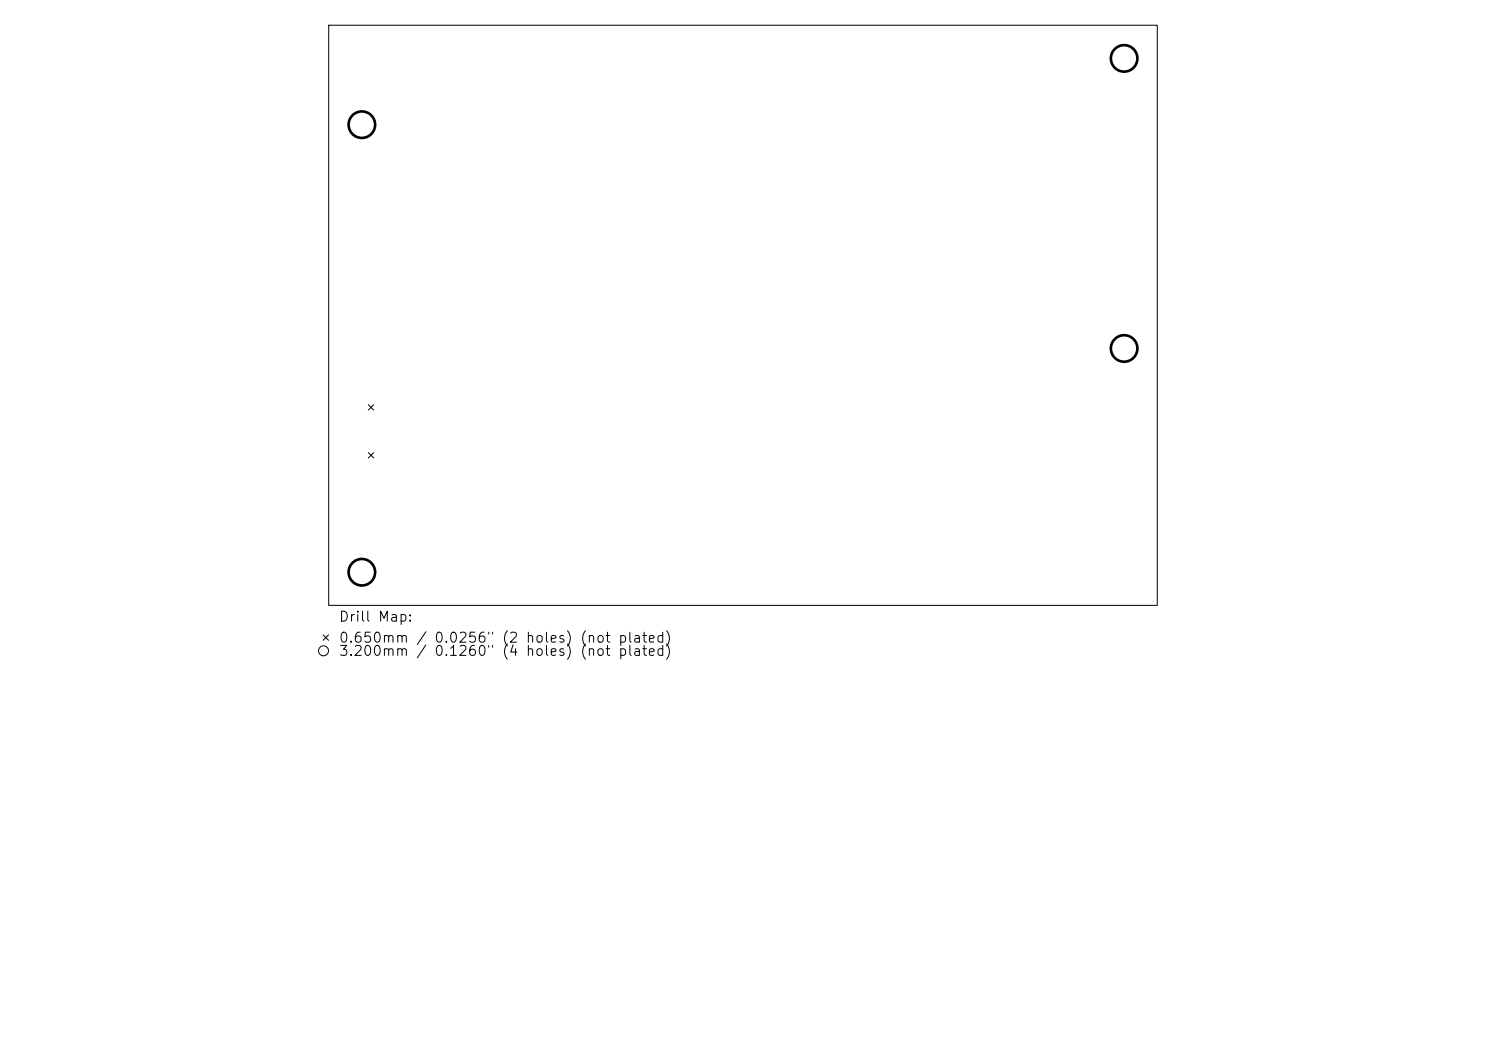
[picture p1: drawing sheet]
<svg xmlns="http://www.w3.org/2000/svg" width="297mm" height="210mm" viewBox="0 0 297 210" stroke-linecap="round" stroke-linejoin="round" font-family="sans-serif">
<defs><g id="words">
<g font-size="2">
<text x="67.6" y="124.7">Drill Map:</text>
<text x="67.6" y="128.9">0.650mm / 0.0256&quot; (2 holes) (not plated)</text>
<text x="67.6" y="131.6">3.200mm / 0.1260&quot; (4 holes) (not plated)</text>
</g>
</g></defs>
<g fill="none" stroke="#000" stroke-width=".2">
<path d="M65.7 5h165.6v116h-165.6zM73.6 80.9l1.1 1M73.6 90.4l1.1 1.1M74.7 80.9l-1.1 1M74.7 90.4l-1.1 1.1M64.6 126.9l1.1 1M65.7 126.9l-1.1 1"/>
<circle cx="64.7" cy="130" r="1"/>
</g>
<g fill="none" stroke="#000" stroke-width=".53">
<circle cx="224.7" cy="11.7" r="2.65"/>
<circle cx="72.3" cy="24.9" r="2.65"/>
<circle cx="224.7" cy="69.6" r="2.65"/>
<circle cx="72.3" cy="114.3" r="2.65"/>
</g>
<use href="#words"/>
</svg>
